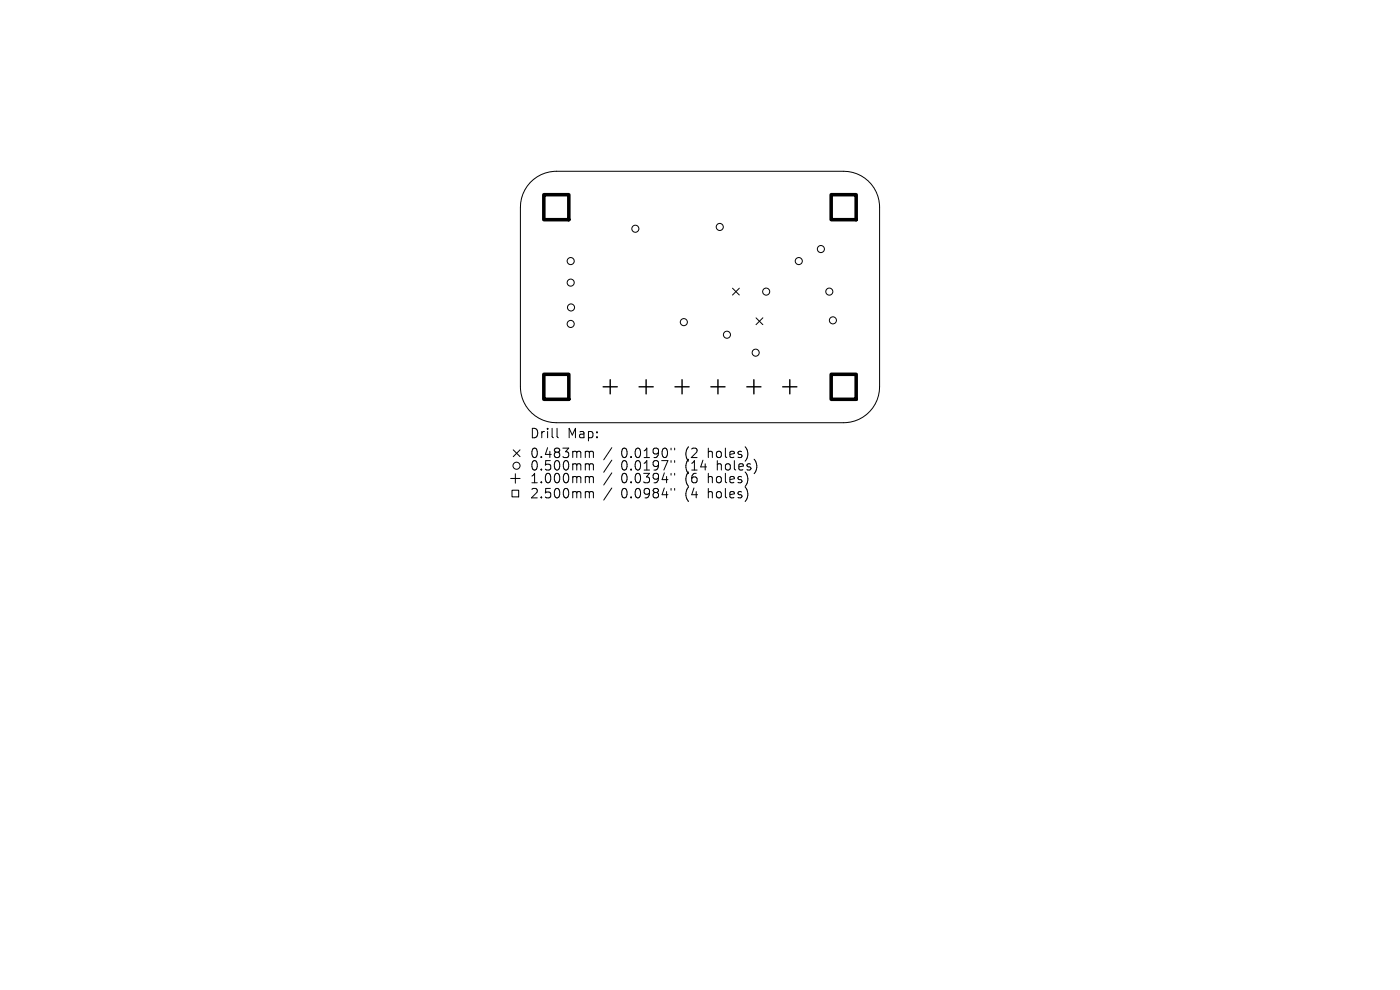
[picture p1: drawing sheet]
<svg xmlns="http://www.w3.org/2000/svg" width="297mm" height="210mm" viewBox="0 0 297 210" stroke-linecap="round" stroke-linejoin="round" font-family="sans-serif">
<defs><g id="words">
<g font-size="2.8">
<text x="112.3" y="93.2">Drill</text>
<text x="120.3" y="93.2">Map:</text>
<text x="112.3" y="97.4">0.483mm</text>
<text x="112.3" y="100.1">0.500mm</text>
<text x="131.8" y="97.4">0.0190&quot;</text>
<text x="131.8" y="100.1">0.0197&quot;</text>
<text x="145.5" y="97.4">(2</text>
<text x="145.5" y="100.1">(14</text>
<text x="150.5" y="97.4">holes)</text>
<text x="152.4" y="100.1">holes)</text>
<text x="112.3" y="102.8">1.000mm</text>
<text x="112.3" y="106">2.500mm</text>
<text x="131.8" y="102.8">0.0394&quot;</text>
<text x="131.8" y="106">0.0984&quot;</text>
<text x="145.5" y="102.8">(6</text>
<text x="145.5" y="106">(4</text>
<text x="150.5" y="102.8">holes)</text>
<text x="150.5" y="106">holes)</text>
</g>
</g></defs>
<g fill="none" stroke="#000" stroke-width=".21">
<path d="M112.5 38.7a7.6 7.6 0 0 1 5.5-2.4h61a7.6 7.6 0 0 1 7.6 7.7v38.1a7.6 7.6 0 0 1-7.6 7.6h-61a7.6 7.6 0 0 1-7.6-7.6v-38.1a7.6 7.6 0 0 1 2.1-5.3zM155.4 61.1l1.4 1.5M156.8 61.1l-1.4 1.5M160.4 67.4l1.4 1.5M161.8 67.4l-1.4 1.5M108.9 95.4l1.4 1.5M110.3 95.4l-1.4 1.5M118.2 90.9v1.7l.3 .3M124.5 95.7l.4 .1 .1 .2M124.5 98.4h.2l.3 .3M125 96l.3-.3 .5 .1 .1 1.3M125 96v1.1"/>
<path d="M125 98.7v1M125 98.7l.3-.3 .5 .1 .1 1.2M129.8 95l-1.7 2.5M129.8 97.6l-1.7 2.6M142.4 95.1v.3M142.4 97.7v.4M143.1 95.1v.3M143.1 97.7v.4M108.3 101.5h2M108.6 104h1.4v1.4h-1.4zM109.3 100.5v2M124.5 101.1h.2l.3 .3"/>
<path d="M124.5 104.3h.2l.3 .3M125 101.4v1M125 104.6v1M125 101.4l.3-.3 .5 .1 .1 1.2M125 104.6l.3-.3 .5 .1 .1 1.2M129.8 100.3l-1.7 2.6M129.8 103.5l-1.7 2.6M142.4 100.4v.4M142.4 103.6v.4M143.1 100.4v.4M143.1 103.6v.4"/>
<circle cx="121.1" cy="55.4" r=".75"/>
<circle cx="121.1" cy="60" r=".75"/>
<circle cx="134.8" cy="48.5" r=".75"/>
<circle cx="152.7" cy="48.1" r=".75"/>
<circle cx="169.5" cy="55.4" r=".75"/>
<circle cx="174.1" cy="52.8" r=".75"/>
<circle cx="121.1" cy="68.7" r=".75"/>
<circle cx="121.1" cy="65.2" r=".75"/>
<circle cx="145.1" cy="68.3" r=".75"/>
<circle cx="154.2" cy="71" r=".75"/>
<circle cx="160.3" cy="74.8" r=".75"/>
<circle cx="162.5" cy="61.9" r=".75"/>
<circle cx="175.9" cy="61.9" r=".75"/>
<circle cx="176.7" cy="68" r=".75"/>
<circle cx="109.6" cy="98.8" r=".75"/>
</g>
<path d="M128 82.1h3M129.5 80.6v3M135.6 82.1h3M137.1 80.6v3M143.2 82.1h3M144.7 80.6v3M150.8 82.1h3M152.3 80.6v3M158.4 82.1h3M159.9 80.6v3M166.1 82.1h3M167.6 80.6v3" fill="none" stroke="#000" stroke-width=".3"/>
<path d="M115.4 41.3h5.3v5.3h-5.3zM176.3 41.3h5.3v5.3h-5.3zM115.4 79.4h5.3v5.3h-5.3zM176.3 79.4h5.3v5.3h-5.3z" fill="none" stroke="#000" stroke-width=".75"/>
<use href="#words"/>
</svg>
